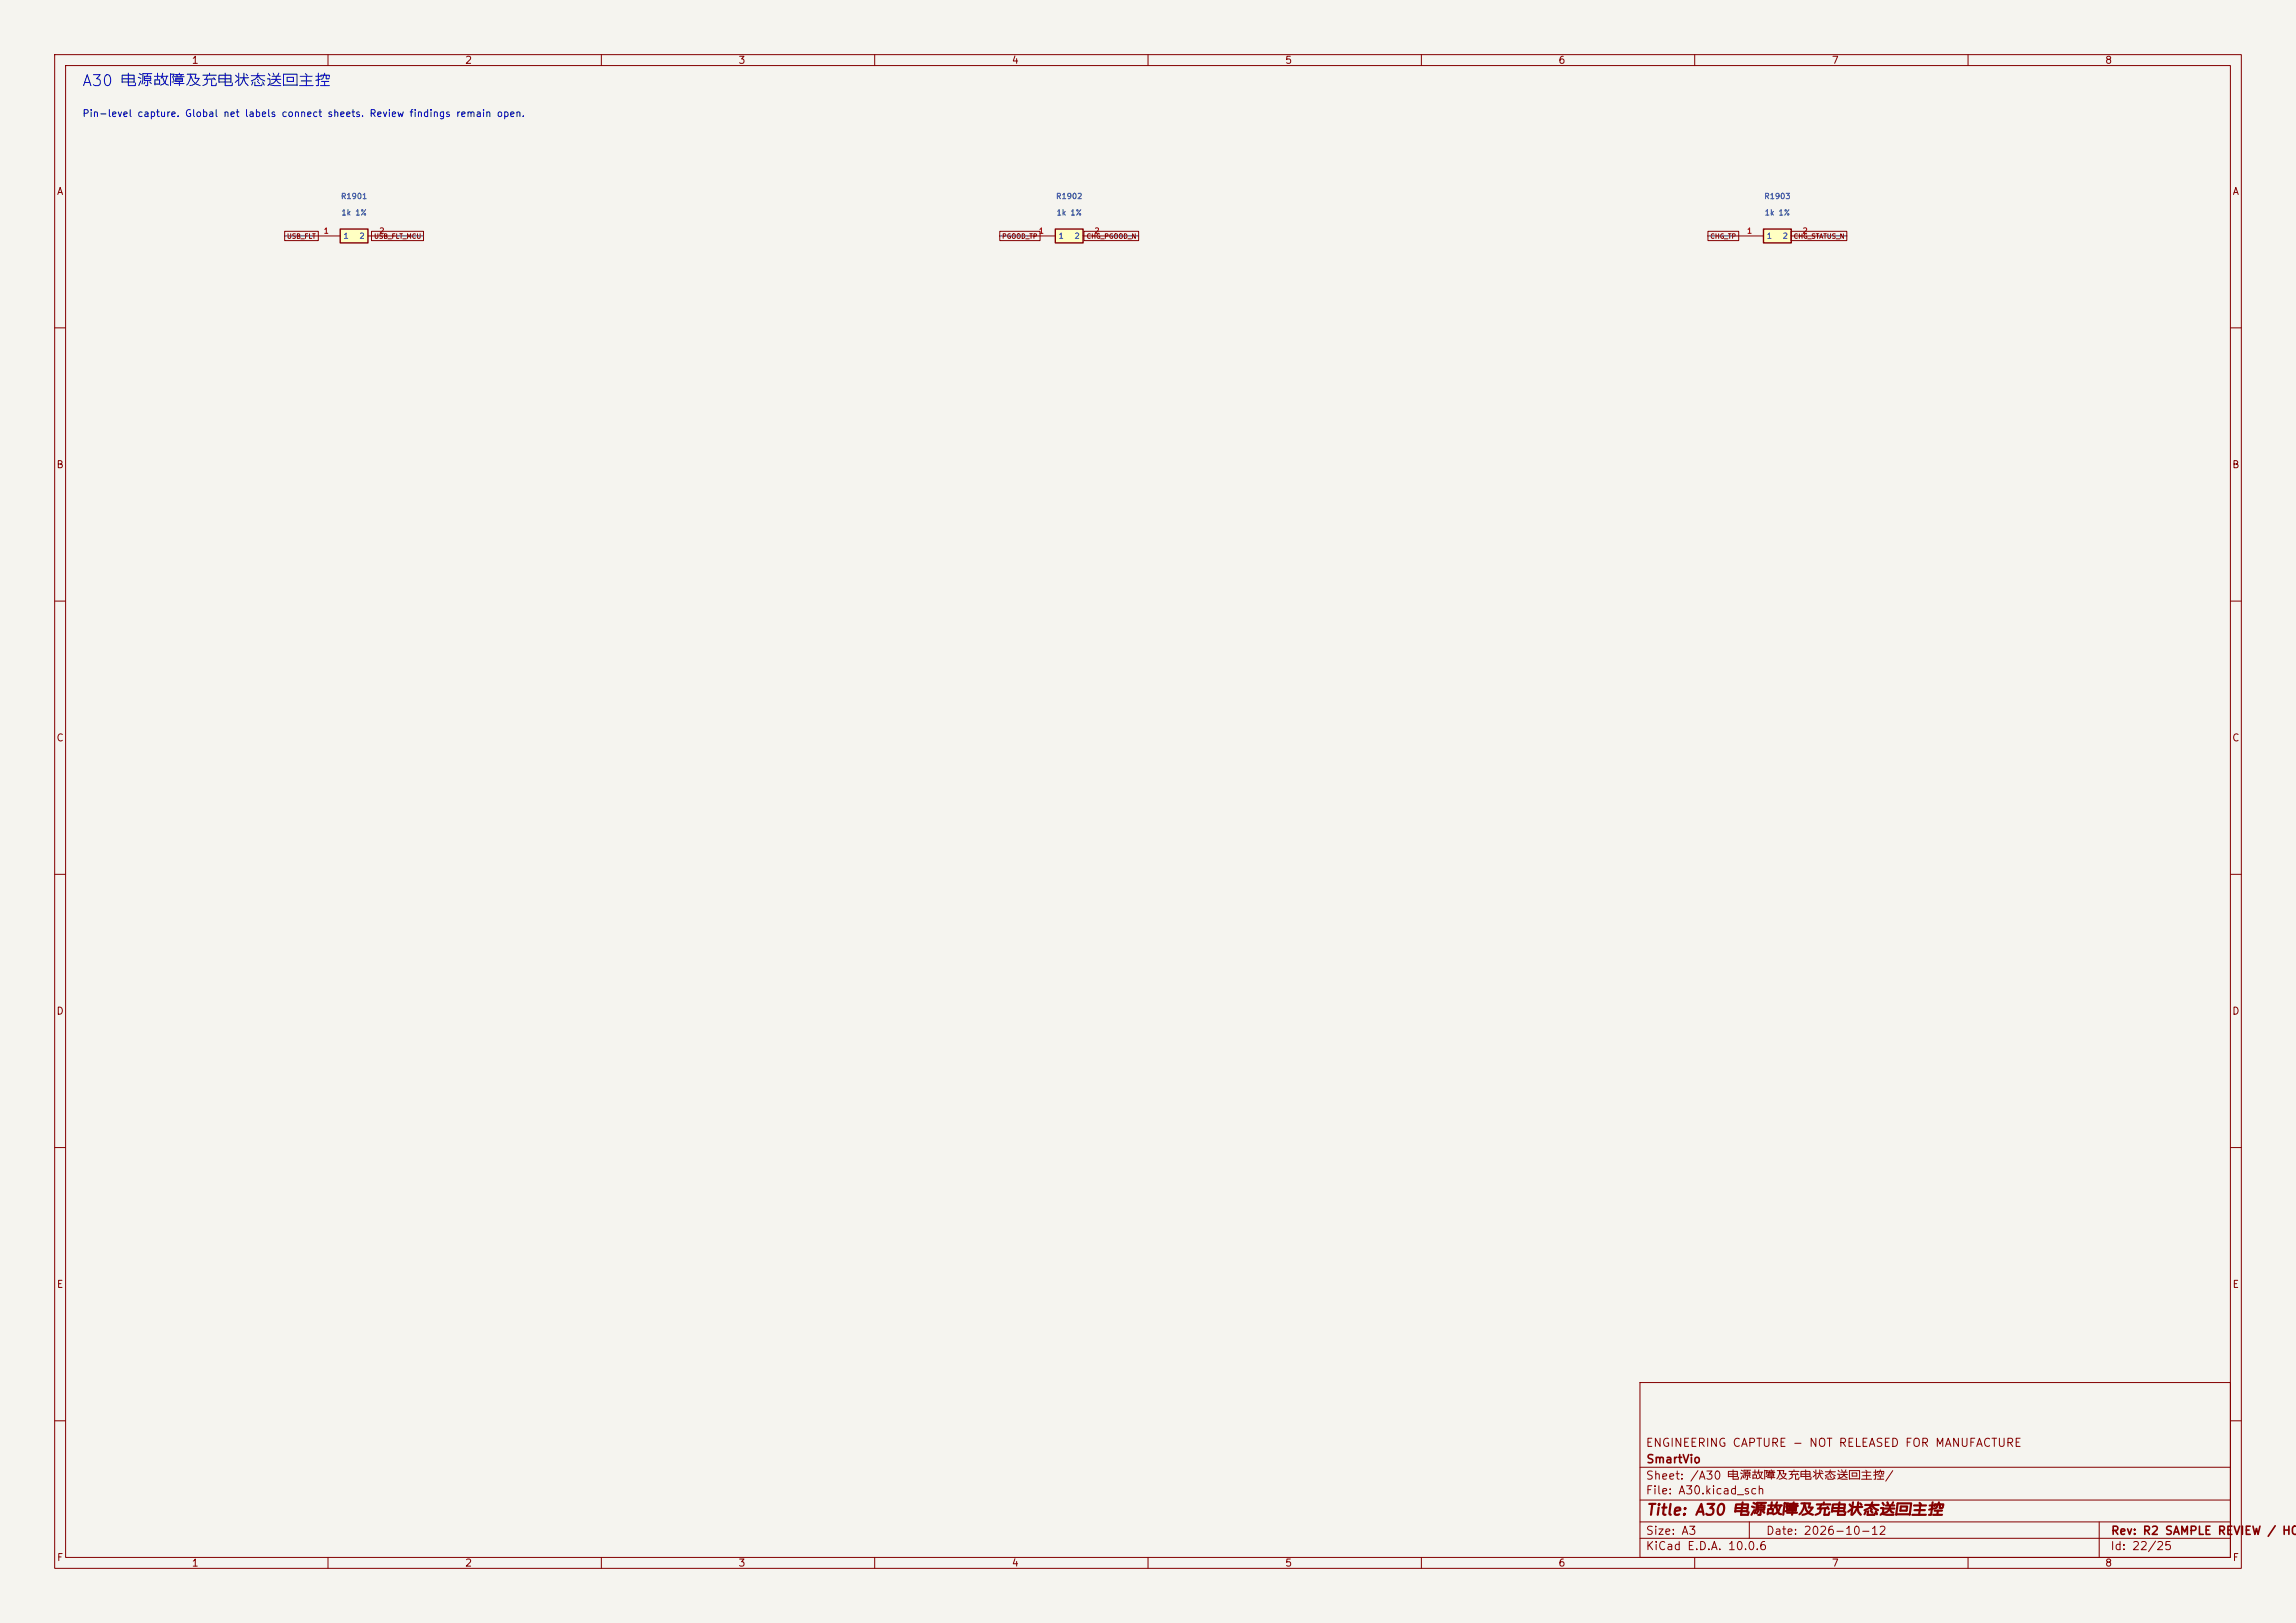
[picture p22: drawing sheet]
<svg xmlns="http://www.w3.org/2000/svg" width="420mm" height="297mm" viewBox="0 0 420 297" stroke-linecap="round" stroke-linejoin="round" font-family="sans-serif">
<defs><g id="words">
<text font-size="2" fill="#0000c2" x="14.9" y="16.3">A30 电源故障及充电状态送回主控</text>
<text font-size="2" fill="#840000" x="301" y="277.8">Title: A30 电源故障及充电状态送回主控</text>
<g font-size="1.5" fill="#840000">
<text x="300.9" y="265.1">ENGINEERING CAPTURE - NOT RELEASED FOR MANUFACTURE</text>
<text x="301" y="268.1">SmartVio</text>
<text x="300.9" y="273.8">File: A30.kicad_sch</text>
<text x="300.9" y="271.1">Sheet: /A30 电源故障及充电状态送回主控/</text>
<text x="300.9" y="281.2">Size: A3</text>
<text x="322.9" y="281.2">Date: 2026-10-12</text>
<text x="386" y="281.2">Rev: R2 SAMPLE REVIEW / HOL</text>
<text x="300.9" y="284">KiCad E.D.A. 10.0.6</text>
<text x="385.9" y="284">Id: 22/25</text>
</g>
<g font-size="1.3" fill="#840000">
<text x="35" y="12">1</text>
<text x="85" y="12">2</text>
<text x="135" y="12">3</text>
<text x="185" y="12">4</text>
<text x="235" y="12">5</text>
<text x="285" y="12">6</text>
<text x="335" y="12">7</text>
<text x="385" y="12">8</text>
<text x="10.3" y="36">A</text>
<text x="408.3" y="36">A</text>
<text x="10.2" y="86">B</text>
<text x="408.2" y="86">B</text>
<text x="10.2" y="136">C</text>
<text x="408.2" y="136">C</text>
<text x="10.2" y="186">D</text>
<text x="408.2" y="186">D</text>
<text x="10.3" y="236">E</text>
<text x="408.3" y="236">E</text>
<text x="10.3" y="286">F</text>
<text x="35" y="287">1</text>
<text x="85" y="287">2</text>
<text x="135" y="287">3</text>
<text x="185" y="287">4</text>
<text x="235" y="287">5</text>
<text x="285" y="287">6</text>
<text x="335" y="287">7</text>
<text x="385" y="287">8</text>
<text x="408.3" y="286">F</text>
</g>
<text font-size="1.3" fill="#0000c2" x="15" y="21.7">Pin-level capture. Global net labels connect sheets. Review findings remain open.</text>
<g font-size="1" fill="#006464">
<text x="62.3" y="36.7">R1901</text>
<text x="62.4" y="39.7">1k 1%</text>
<text x="193.1" y="36.7">R1902</text>
<text x="193.2" y="39.7">1k 1%</text>
<text x="322.6" y="36.7">R1903</text>
<text x="322.7" y="39.7">1k 1%</text>
<text x="62.7" y="43.9">1</text>
<text x="65.6" y="43.9">2</text>
<text x="193.5" y="43.9">1</text>
<text x="196.5" y="43.9">2</text>
<text x="323.1" y="43.9">1</text>
<text x="326" y="43.9">2</text>
</g>
<g font-size="1" fill="#a90000">
<text x="59.1" y="43">1</text>
<text x="69.3" y="43">2</text>
<text x="189.9" y="43">1</text>
<text x="200.1" y="43">2</text>
<text x="319.5" y="43">1</text>
<text x="329.6" y="43">2</text>
</g>
<g font-size=".9" fill="#840000">
<text x="52.4" y="43.9">USB_FLT</text>
<text x="68.3" y="43.9">USB_FLT_MCU</text>
<text x="183.2" y="43.9">PGOOD_TP</text>
<text x="198.7" y="43.9">CHG_PGOOD_N</text>
<text x="312.8" y="43.9">CHG_TP</text>
<text x="328" y="43.9">CHG_STATUS_N</text>
</g>
</g></defs>
<path d="M0 0h420v297h-420z" fill="#f5f4ef" stroke="#f5f4ef" stroke-width=".18"/>
<g fill="none" stroke="#840000" stroke-width=".18">
<path d="M10 10h400v277h-400zM12 12h396v273h-396zM60 10v2M110 10v2M160 10v2M210 10v2M260 10v2M310 10v2M360 10v2M10 60h2M408 60h2M10 110h2"/>
<path d="M408 110h2M10 160h2M408 160h2M10 210h2M408 210h2M300 253h108v32h-108zM10 260h2M300 278.5h108M300 274.5h108M300 268.5h108M320 278.5v3M384 278.5v6.5"/>
<path d="M408 260h2M60 285v2M110 285v2M160 285v2M210 285v2M260 285v2M300 281.5h108M310 285v2M360 285v2"/>
</g>
<path d="M322.6 41.9h5.1v2.6h-5.1z" fill="#ffffc2"/>
<path d="M322.6 41.9h5.1v2.6h-5.1z" fill="none" stroke="#840000" stroke-width=".25"/>
<path d="M317.5 43.2h5.1M327.7 43.2h5" fill="none" stroke="#840000" stroke-width=".18"/>
<path d="M62.2 41.9h5.1v2.6h-5.1z" fill="#ffffc2"/>
<path d="M62.2 41.9h5.1v2.6h-5.1z" fill="none" stroke="#840000" stroke-width=".25"/>
<path d="M57.1 43.2h5.1M67.3 43.2h5.1" fill="none" stroke="#840000" stroke-width=".18"/>
<path d="M193 41.9h5.1v2.6h-5.1z" fill="#ffffc2"/>
<path d="M193 41.9h5.1v2.6h-5.1z" fill="none" stroke="#840000" stroke-width=".25"/>
<path d="M52.1 42.3h6.1v1.7h-6.1zM68 42.3h9.5v1.7h-9.5zM182.9 42.3h7.3v1.7h-7.3zM188 43.2h5M198.1 43.2h5.1M198.3 42.3h10v1.7h-10zM312.4 42.3h5.6v1.7h-5.6zM327.6 42.3h10.2v1.7h-10.2z" fill="none" stroke="#840000" stroke-width=".18"/>
<path d="M52.1 43.2h5M72.4 43.2h5.1M182.9 43.2h5.1M203.2 43.2h5.1M312.4 43.2h5.1M332.7 43.2h5.1" fill="none" stroke="#009600" stroke-width=".18"/>
<use href="#words"/>
</svg>
